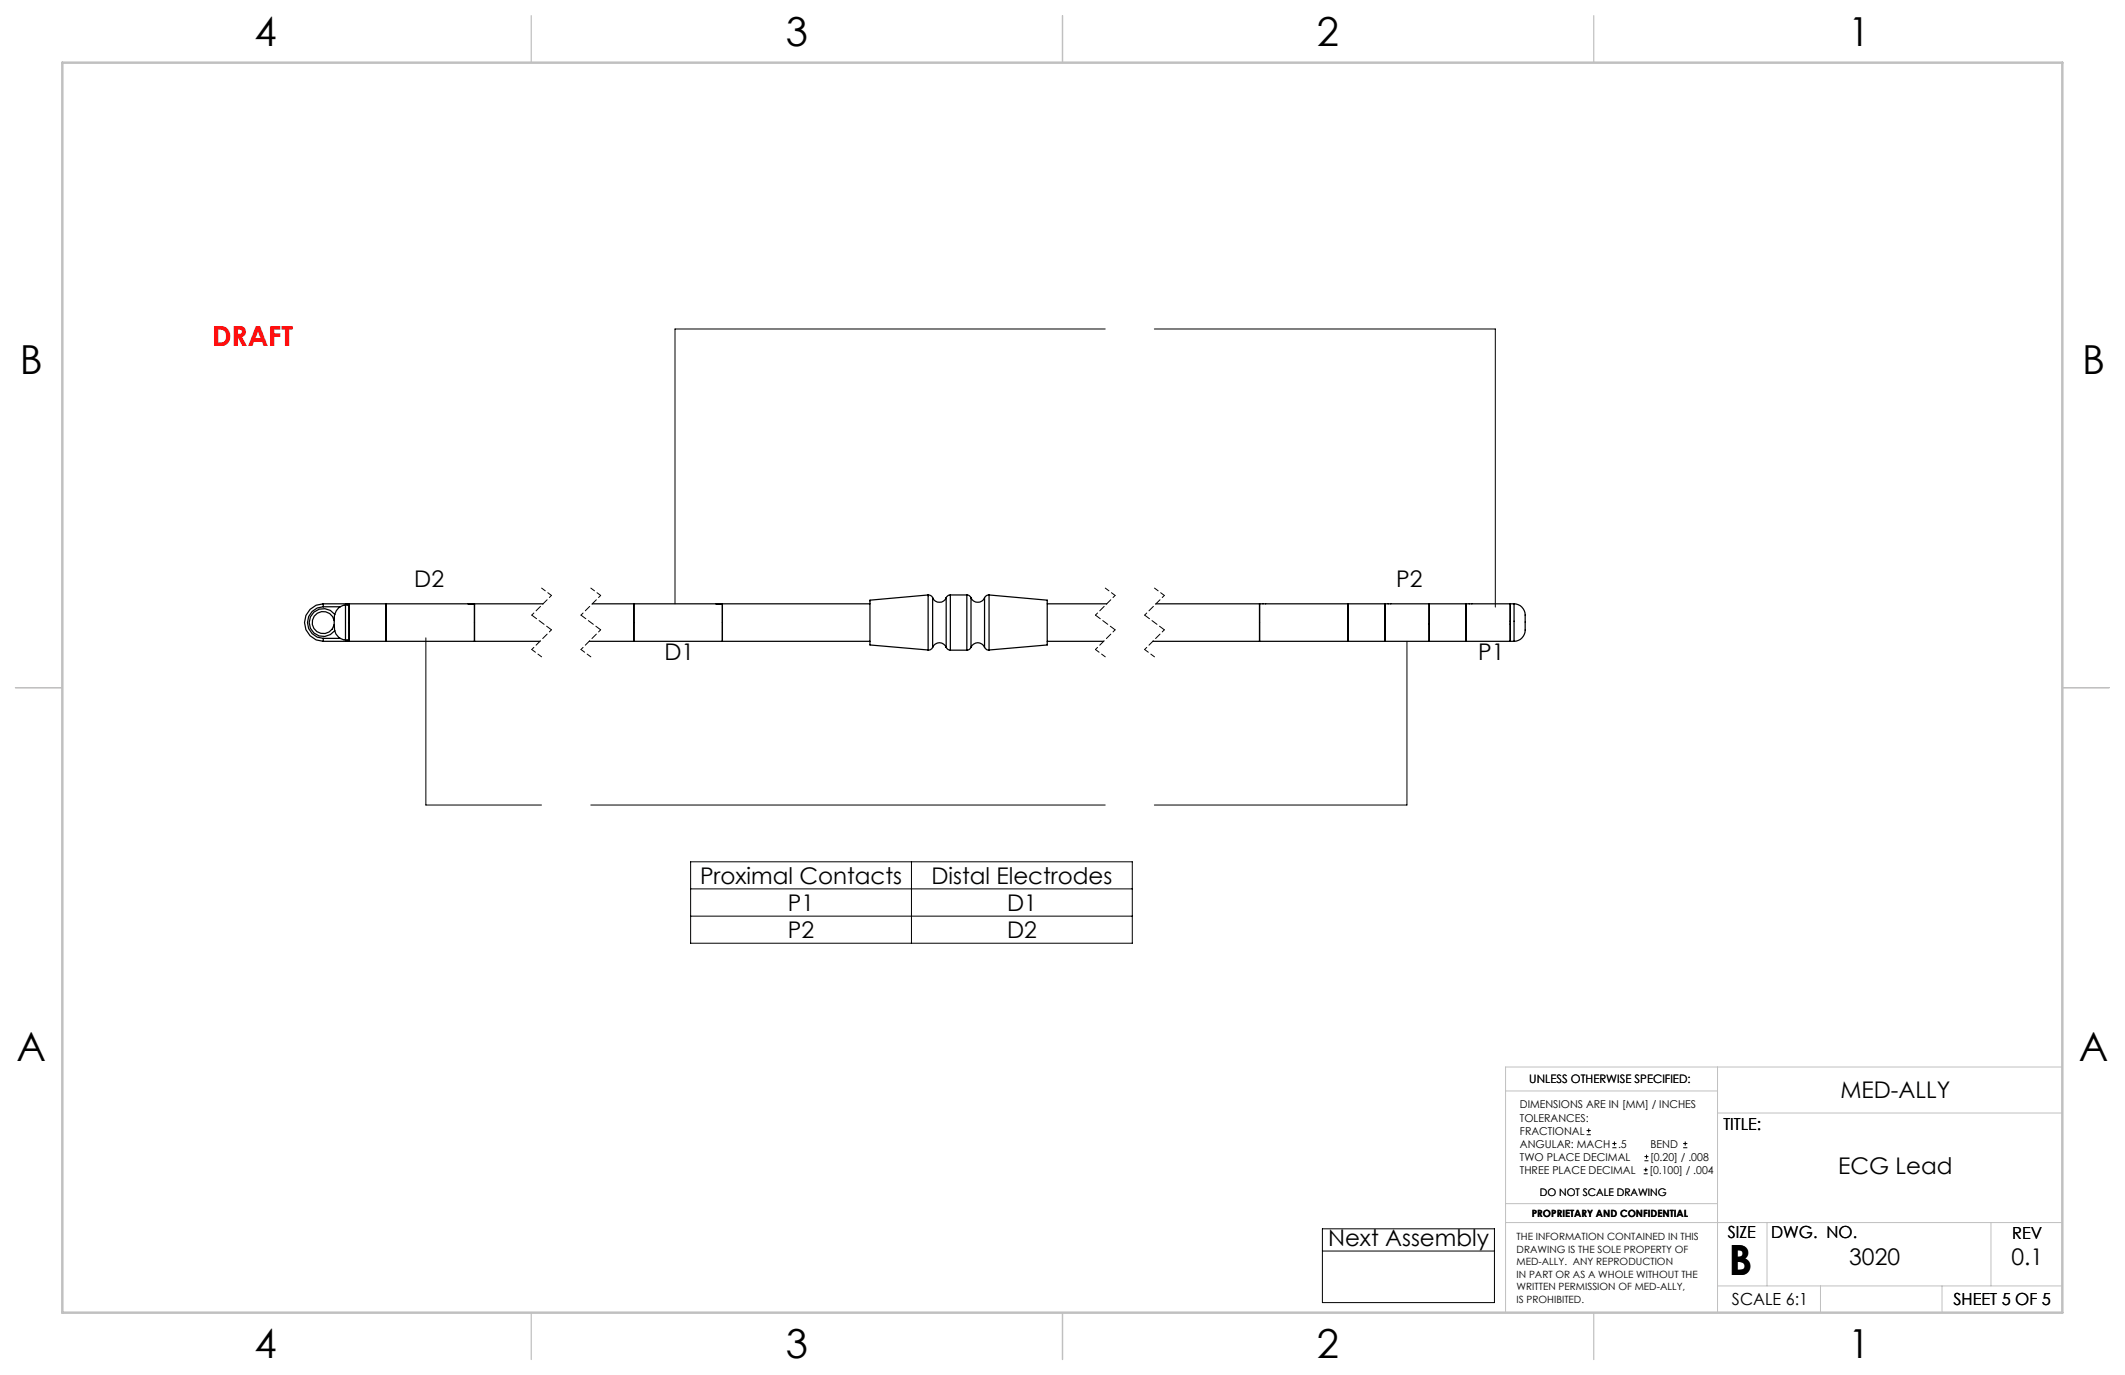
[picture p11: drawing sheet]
<svg xmlns="http://www.w3.org/2000/svg" width="432mm" height="279mm" viewBox="0 0 432 279" stroke-linecap="round" stroke-linejoin="round" font-family="sans-serif">
<defs><g id="words">
<text font-size="8.5" x="351.3" y="259">B</text>
<g font-size="8.1">
<text x="51.7" y="9.3">4</text>
<text x="159.7" y="9.3">3</text>
<text x="267.6" y="9.3">2</text>
<text x="375.6" y="9.3">1</text>
<text x="4" y="76">B</text>
<text x="423.1" y="76">B</text>
<text x="3.3" y="215.7">A</text>
<text x="422.4" y="215.7">A</text>
<text x="51.7" y="276">4</text>
<text x="159.7" y="276">3</text>
<text x="267.6" y="276">2</text>
<text x="375.6" y="276">1</text>
</g>
<text font-size="5.6" fill="#f00" x="43.1" y="70.3">DRAFT</text>
<g font-size="4.7">
<text x="84.2" y="119.3">D2</text>
<text x="283.7" y="119.3">P2</text>
<text x="135" y="134.1">D1</text>
<text x="300.4" y="134.1">P1</text>
<text x="142.3" y="179.5">Proximal Contacts</text>
<text x="189.3" y="179.5">Distal Electrodes</text>
<text x="160.1" y="185.1">P1</text>
<text x="204.6" y="185.1">D1</text>
<text x="160.1" y="190.6">P2</text>
<text x="204.6" y="190.6">D2</text>
<text x="374" y="223">MED-ALLY</text>
<text x="373.5" y="238.5">ECG Lead</text>
<text x="269.9" y="253.2">Next Assembly</text>
<text x="375.8" y="257.1">3020</text>
<text x="408.7" y="257.1">0.1</text>
</g>
<g font-size="3.4">
<text x="350.2" y="229.5">TITLE:</text>
<text x="351.1" y="251.6">SIZE</text>
<text x="359.9" y="251.6">DWG. NO.</text>
<text x="408.9" y="251.7">REV</text>
<text x="351.9" y="265.2">SCALE 6:1</text>
<text x="396.9" y="265.2">SHEET 5 OF 5</text>
</g>
<text font-size="2.4" x="310.8" y="220.1">UNLESS OTHERWISE SPECIFIED:</text>
<g font-size="2.2">
<text x="308.8" y="225.2">DIMENSIONS ARE IN [MM] / INCHES</text>
<text x="308.8" y="227.9">TOLERANCES:</text>
<text x="308.8" y="230.5">FRACTIONAL</text>
<text x="308.8" y="233.2">ANGULAR: MACH</text>
<text x="328.8" y="233.2">.5</text>
<text x="335.4" y="233.2">BEND</text>
<text x="308.8" y="238.5">THREE PLACE DECIMAL</text>
<text x="308.8" y="235.8">TWO PLACE DECIMAL</text>
<text x="335.1" y="238.5">[0.100] / .004</text>
<text x="335.3" y="235.8">[0.20] / .008</text>
</g>
<text font-size="2.1" x="312.9" y="243.1">DO NOT SCALE DRAWING</text>
<g font-size="2">
<text x="311.3" y="247.3">PROPRIETARY AND CONFIDENTIAL</text>
<text x="308.2" y="252.1">THE INFORMATION CONTAINED IN THIS</text>
<text x="308.2" y="254.6">DRAWING IS THE SOLE PROPERTY OF</text>
<text x="308.2" y="257.1">MED-ALLY. ANY REPRODUCTION</text>
<text x="308.2" y="259.6">IN PART OR AS A WHOLE WITHOUT THE</text>
<text x="308.2" y="262.2">WRITTEN PERMISSION OF MED-ALLY,</text>
<text x="308.2" y="264.7">IS PROHIBITED.</text>
</g>
</g></defs>
<g fill="none" stroke="#000" stroke-width=".25">
<path d="M65.7 122.7v.6M65.7 129.7v.6M65.7 123.3a3.2 3.2 0 0 0-3.2 3.2 3.2 3.2 0 0 0 3.2 3.2M65.7 122.7a3.8 3.8 0 0 0-3.8 3.8 3.8 3.8 0 0 0 3.8 3.8M65.7 122.7h4.7M65.7 130.3h4.7M65.7 123.3h3.4M65.7 129.7h3.4M67.9 125.7v1.7M67.9 126.1a2.26 2.26 0 0 0-3.5-1.5 2.26 2.26 0 0 0 0 3.8 2.26 2.26 0 0 0 3.5-1.5M67.9 127.3l.1 .9M68 128.2l.3 .6 .8 .9"/>
<path d="M68 124.8l-.1 .9M68 124.8a2.86 2.86 0 0 0-4.2-.4 2.86 2.86 0 0 0 0 4.2 2.86 2.86 0 0 0 4.2-.4M69.1 129.7l1.1 .3M69.1 123.3l-.8 .8-.3 .7M70.2 122.9v7.1M70.2 122.9l-1.1 .4M70.2 122.9h.7M70.2 130h.7M70.4 122.7h-.1l.6 .2M70.4 130.3h.5M70.4 122.7h.5M70.9 122.9v7.1"/>
<path d="M70.9 130l-.6 .3h.1M70.9 130v.3M70.9 122.7v.2M70.9 122.7v7.6M70.9 122.7h24.3M70.9 130.3h38.8M78.4 122.7v7.6zM95.7 122.7h-.6l.6 .1M95.7 122.7h14.6M95.7 122.7v.1M96.4 122.7v7.6v-7.5h-.7M119.7 130.3h57.1"/>
<path d="M120.4 122.7h25.2M128.8 122.7v7.6zM146.1 122.7h-.6l.6 .1M146.1 122.7h30.7M146.1 122.7v.1M146.8 122.7v7.6v-7.5h-.7M188.6 120.9a1 1 0 0 1 .9 .6M188.6 120.9l-11.8 1.1v9.1l11.8 1M188.6 120.9v11.2M189.5 131.6a.9 .9 0 0 1-.9 .5M189.5 121.5a1.49 1.49 0 0 0 1.4 .9 1.49 1.49 0 0 0 1.4-.9M189.5 131.6a1.47 1.47 0 0 1 1.4-1 1.47 1.47 0 0 1 1.4 1"/>
<path d="M189.5 121.5v10.1M192.3 131.6a.9 .9 0 0 0 .8 .5M192.3 121.5v10.1M193.1 120.9a.9 .9 0 0 0-.8 .6M193.1 120.9v11.2M193.1 132.1h3.4M193.1 120.9h3.4M196.5 120.9a.9 .9 0 0 1 .8 .6M196.5 120.9v11.2M197.3 131.6a.9 .9 0 0 1-.8 .5M197.3 121.5a1.49 1.49 0 0 0 1.4 .9 1.49 1.49 0 0 0 1.4-.9M197.3 131.6a1.47 1.47 0 0 1 1.4-1 1.47 1.47 0 0 1 1.4 1"/>
<path d="M197.3 121.5v10.1M200.1 131.6a.9 .9 0 0 0 .9 .5M200.1 121.5v10.1M201 120.9a1 1 0 0 0-.9 .6M201 120.9l11.8 1.1v9.1l-11.8 1M201 120.9v11.2M212.8 122.7h12.1M212.8 130.3h11.5M234.2 130.3h73.5M234.9 122.7h72.8M255.9 122.7v7.6zM273.9 122.7v7.6z"/>
<path d="M281.4 122.7v7.6zM290.4 122.7v7.6zM297.9 122.7v7.6zM306.9 122.7v7.6zM307.7 122.7a2.49 2.49 0 0 1 2.2 3.1 6.6 6.6 0 0 1-.4 3.5 2.15 2.15 0 0 1-1.8 1M307.7 122.7v7.6"/>
</g>
<g fill="none" stroke="#000" stroke-width=".2">
<path d="M224.6 66.9h-87.4v55.8M234.6 66.9h69.2v56.5M86.5 129.6v34h23.5M285.9 130.3v33.3h-51.3M120.1 163.6h104.5M140.3 175.1h89.8v16.6h-89.8zM185.2 175.1v16.6M140.3 180.6h89.8M140.3 186.2h89.8M322.4 230.6h.9M322.4 229.7h.9M322.8 229.3v.9"/>
<path d="M327.6 233.2h.9M327.6 232.4h.9M328 232v.8M334 238.5h.8M334 237.7h.8M334.2 235.9h.8M334.2 235h.8M334.4 237.3v.8M334.6 234.6v.8M342 233.2h.9M342 232.4h.9M342.4 232v.8"/>
<path d="M268.7 249.7h35v15h-35zM268.7 254.2h35"/>
</g>
<path d="M110.1 119.5l2 1.5M120.1 119.5l2 1.5M224.6 119.5l2 1.5M234.6 119.5l2 1.5M108.1 132l2 1.5M118.1 132l2 1.5M222.6 132l2 1.5M232.6 132l2 1.5" fill="none" stroke="#000" stroke-width=".2" stroke-dasharray="1.3 .6" stroke-dashoffset=".3"/>
<path d="M112.1 121l-4 4M112.1 128l-4 4M122.1 121l-4 4M122.1 128l-4 4M226.6 121l-4 4M226.6 128l-4 4M236.6 121l-4 4M236.6 128l-4 4" fill="none" stroke="#000" stroke-width=".2" stroke-dasharray="1.3 .6" stroke-dashoffset=".7"/>
<path d="M108.1 125l4 3M118.1 125l4 3M222.6 125l4 3M232.6 125l4 3" fill="none" stroke="#000" stroke-width=".2" stroke-dasharray="1.3 .6"/>
<path d="M349 216.8v49.9M419.1 216.8h-113.2v49.9M305.9 221.7h43.1M349 226.2h70.1M305.9 248.4h113.2M306 244.6h43M359.1 248.4v12.9M404.6 248.4v12.9M349 261.3h70.1M369.9 261.3v5.4M394.6 261.3v5.4" fill="none" stroke="#c0c0c0" stroke-width=".2"/>
<path d="M108 3.2v9.5M215.9 3.2v9.5M323.8 3.2v9.5M3.1 139.7h9.6M419.1 139.7h9.5M108 266.7v9.6M215.9 266.7v9.6M323.8 266.7v9.6" fill="none" stroke="#c0c0c0" stroke-width=".25"/>
<path d="M12.7 12.7h406.4v254h-406.4z" fill="none" stroke="#c0c0c0" stroke-width=".5"/>
<use href="#words"/>
</svg>
